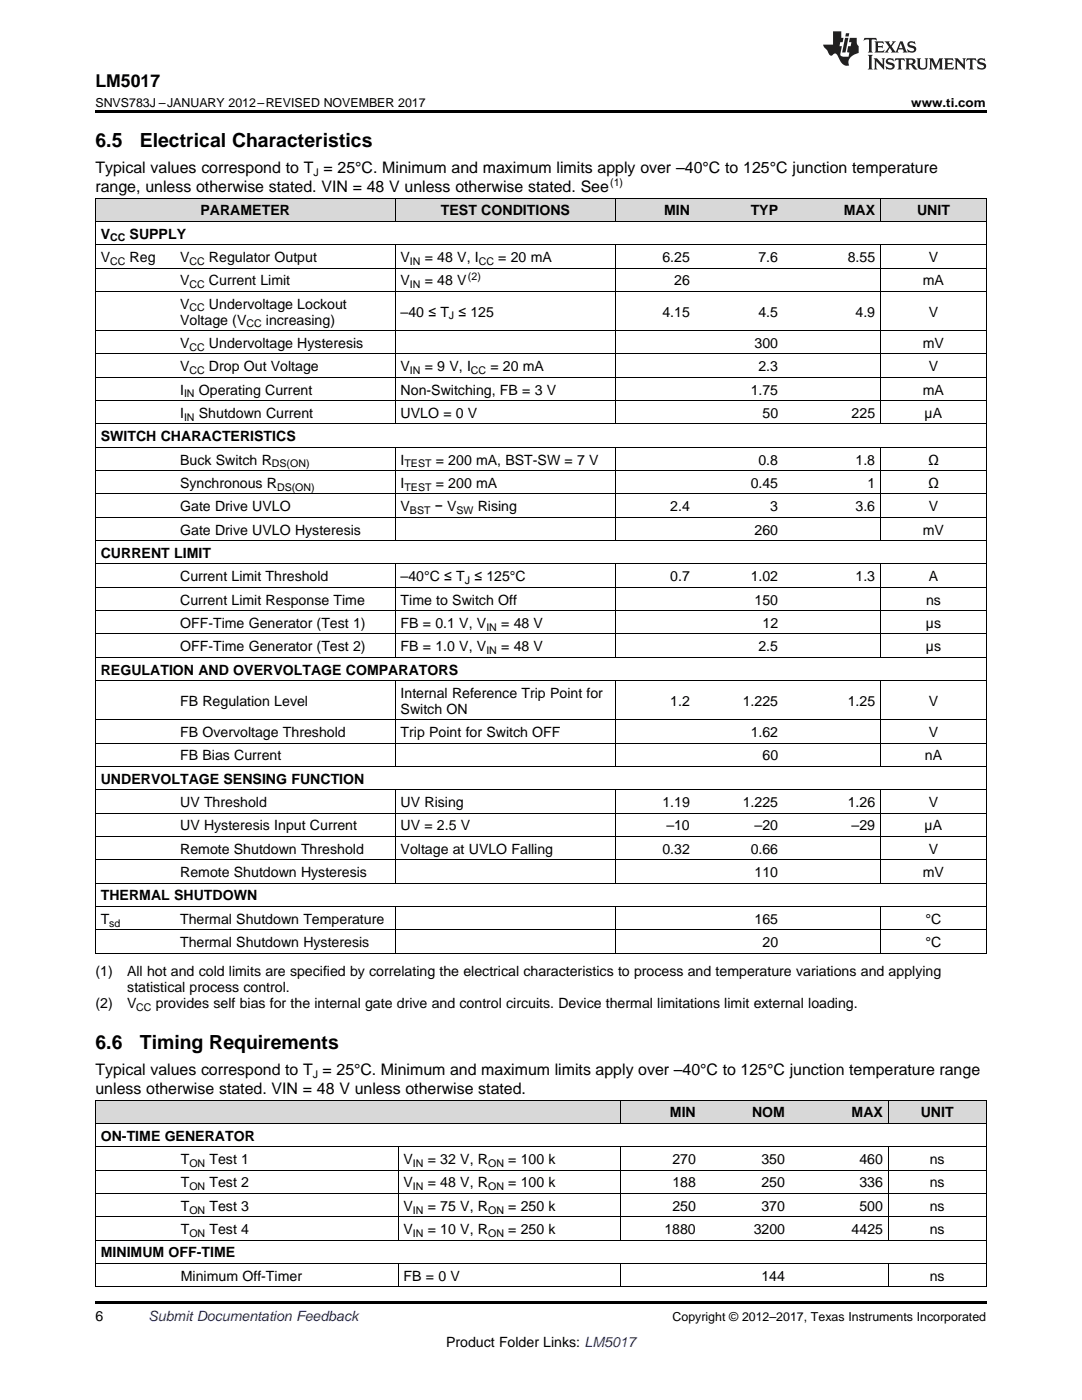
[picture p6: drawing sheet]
<svg xmlns="http://www.w3.org/2000/svg" width="216mm" height="279mm" viewBox="0 0 216 279" stroke-linecap="round" stroke-linejoin="round" font-family="sans-serif">
<defs><g id="words">
<g font-size="3.9">
<text x="19" y="29.3">6.5</text>
<text x="27.9" y="29.3">Electrical Characteristics</text>
<text x="19" y="209.3">6.6</text>
<text x="27.9" y="209.3">Timing Requirements</text>
</g>
<text font-size="3.5" x="19" y="17.3">LM5017</text>
<g font-size="3.2">
<text x="19" y="34.4">Typical values correspond to T = 25°C. Minimum and maximum limits apply over –40°C to 125°C junction temperature</text>
<text x="19" y="38.3">range, unless otherwise stated. VIN = 48 V unless otherwise stated. See</text>
<text x="19" y="214.5">Typical values correspond to T = 25°C. Minimum and maximum limits apply over –40°C to 125°C junction temperature range</text>
<text x="19" y="218.3">unless otherwise stated. VIN = 48 V unless otherwise stated.</text>
</g>
<g font-size="2.8">
<text x="20.1" y="47.6">V</text>
<text x="25.9" y="47.6">SUPPLY</text>
<text x="40" y="43">PARAMETER</text>
<text x="88" y="43">TEST CONDITIONS</text>
<text x="132.5" y="43">MIN</text>
<text x="149.8" y="43">TYP</text>
<text x="168.4" y="43">MAX</text>
<text x="183" y="43">UNIT</text>
<text x="20.1" y="52.3">V</text>
<text x="25.9" y="52.3">Reg</text>
<text x="35.9" y="52.3">V</text>
<text x="41.7" y="52.3">Regulator Output</text>
<text x="79.9" y="52.3">V</text>
<text x="84.8" y="52.3">= 48 V, I</text>
<text x="99.4" y="52.3">= 20 mA</text>
<text x="132.2" y="52.3">6.25</text>
<text x="151.3" y="52.3">7.6</text>
<text x="169.2" y="52.3">8.55</text>
<text x="185.3" y="52.3">V</text>
<text x="35.9" y="56.9">V</text>
<text x="41.7" y="56.9">Current Limit</text>
<text x="79.9" y="56.9">V</text>
<text x="84.8" y="56.9">= 48 V</text>
<text x="134.5" y="56.9">26</text>
<text x="184.1" y="56.9">mA</text>
<text x="35.9" y="61.6">V</text>
<text x="35.9" y="64.8">Voltage (V</text>
<text x="41.7" y="61.6">Undervoltage Lockout</text>
<text x="53.1" y="64.8">increasing)</text>
<text x="79.9" y="63.2">–40 ≤ T ≤ 125</text>
<text x="132.2" y="63.2">4.15</text>
<text x="151.3" y="63.2">4.5</text>
<text x="170.7" y="63.2">4.9</text>
<text x="185.3" y="63.2">V</text>
<text x="35.9" y="69.4">V</text>
<text x="41.7" y="69.4">Undervoltage Hysteresis</text>
<text x="150.6" y="69.4">300</text>
<text x="184.1" y="69.4">mV</text>
<text x="35.9" y="74.1">V</text>
<text x="41.7" y="74.1">Drop Out Voltage</text>
<text x="79.9" y="74.1">V</text>
<text x="84.8" y="74.1">= 9 V, I</text>
<text x="97.9" y="74.1">= 20 mA</text>
<text x="151.3" y="74.1">2.3</text>
<text x="185.3" y="74.1">V</text>
<text x="35.9" y="78.7">I</text>
<text x="35.9" y="83.4">I</text>
<text x="39.7" y="78.7">Operating Current</text>
<text x="39.7" y="83.4">Shutdown Current</text>
<text x="79.9" y="78.7">Non-Switching, FB = 3 V</text>
<text x="79.9" y="83.4">UVLO = 0 V</text>
<text x="149.8" y="78.7">1.75</text>
<text x="152.2" y="83.4">50</text>
<text x="169.9" y="83.4">225</text>
<text x="184.1" y="78.7">mA</text>
<text x="184.5" y="83.4">µA</text>
<text x="20.1" y="88.1">SWITCH CHARACTERISTICS</text>
<text x="35.9" y="92.7">Buck Switch R</text>
<text x="79.9" y="92.7">I</text>
<text x="87" y="92.7">= 200 mA, BST-SW = 7 V</text>
<text x="151.3" y="92.7">0.8</text>
<text x="170.7" y="92.7">1.8</text>
<text x="185.2" y="92.7">Ω</text>
<text x="35.9" y="97.4">Synchronous R</text>
<text x="79.9" y="97.4">I</text>
<text x="87" y="97.4">= 200 mA</text>
<text x="149.8" y="97.4">0.45</text>
<text x="173.1" y="97.4">1</text>
<text x="185.2" y="97.4">Ω</text>
<text x="35.9" y="102">Gate Drive UVLO</text>
<text x="35.9" y="106.7">Gate Drive UVLO Hysteresis</text>
<text x="79.9" y="102">V</text>
<text x="86.7" y="102">− V</text>
<text x="95.3" y="102">Rising</text>
<text x="133.7" y="102">2.4</text>
<text x="150.6" y="106.7">260</text>
<text x="153.7" y="102">3</text>
<text x="170.7" y="102">3.6</text>
<text x="184.1" y="106.7">mV</text>
<text x="185.3" y="102">V</text>
<text x="20.1" y="111.3">CURRENT LIMIT</text>
<text x="35.9" y="116">Current Limit Threshold</text>
<text x="79.9" y="116">–40°C ≤ T ≤ 125°C</text>
<text x="133.7" y="116">0.7</text>
<text x="149.8" y="116">1.02</text>
<text x="170.7" y="116">1.3</text>
<text x="185.3" y="116">A</text>
<text x="35.9" y="120.7">Current Limit Response Time</text>
<text x="35.9" y="125.3">OFF-Time Generator (Test 1)</text>
<text x="79.9" y="120.7">Time to Switch Off</text>
<text x="79.9" y="125.3">FB = 0.1 V, V</text>
<text x="100" y="125.3">= 48 V</text>
<text x="150.6" y="120.7">150</text>
<text x="152.2" y="125.3">12</text>
<text x="184.7" y="125.3">µs</text>
<text x="184.8" y="120.7">ns</text>
<text x="35.9" y="130">OFF-Time Generator (Test 2)</text>
<text x="79.9" y="130">FB = 1.0 V, V</text>
<text x="100" y="130">= 48 V</text>
<text x="151.3" y="130">2.5</text>
<text x="184.7" y="130">µs</text>
<text x="20.1" y="134.6">REGULATION AND OVERVOLTAGE COMPARATORS</text>
<text x="35.9" y="140.9">FB Regulation Level</text>
<text x="79.9" y="139.3">Internal Reference Trip Point for</text>
<text x="79.9" y="142.5">Switch ON</text>
<text x="133.7" y="140.9">1.2</text>
<text x="148.2" y="140.9">1.225</text>
<text x="169.2" y="140.9">1.25</text>
<text x="185.3" y="140.9">V</text>
<text x="35.9" y="147.1">FB Overvoltage Threshold</text>
<text x="79.9" y="147.1">Trip Point for Switch OFF</text>
<text x="149.8" y="147.1">1.62</text>
<text x="185.3" y="147.1">V</text>
<text x="35.9" y="151.8">FB Bias Current</text>
<text x="152.2" y="151.8">60</text>
<text x="184.5" y="151.8">nA</text>
<text x="20.1" y="156.4">UNDERVOLTAGE SENSING FUNCTION</text>
<text x="35.9" y="161.1">UV Threshold</text>
<text x="79.9" y="161.1">UV Rising</text>
<text x="132.2" y="161.1">1.19</text>
<text x="148.2" y="161.1">1.225</text>
<text x="169.2" y="161.1">1.26</text>
<text x="185.3" y="161.1">V</text>
<text x="35.9" y="165.7">UV Hysteresis Input Current</text>
<text x="79.9" y="165.7">UV = 2.5 V</text>
<text x="133" y="165.7">–10</text>
<text x="150.6" y="165.7">–20</text>
<text x="169.9" y="165.7">–29</text>
<text x="184.5" y="165.7">µA</text>
<text x="35.9" y="170.4">Remote Shutdown Threshold</text>
<text x="79.9" y="170.4">Voltage at UVLO Falling</text>
<text x="132.2" y="170.4">0.32</text>
<text x="149.8" y="170.4">0.66</text>
<text x="185.3" y="170.4">V</text>
<text x="20.1" y="179.7">THERMAL SHUTDOWN</text>
<text x="35.9" y="175">Remote Shutdown Hysteresis</text>
<text x="150.6" y="175">110</text>
<text x="184.1" y="175">mV</text>
<text x="20.1" y="184.4">T</text>
<text x="35.9" y="184.4">Thermal Shutdown Temperature</text>
<text x="150.6" y="184.4">165</text>
<text x="184.7" y="184.4">°C</text>
<text x="35.9" y="189">Thermal Shutdown Hysteresis</text>
<text x="152.2" y="189">20</text>
<text x="184.7" y="189">°C</text>
<text x="19" y="194.9">(1)</text>
<text x="25.4" y="194.9">All hot and cold limits are specified by correlating the electrical characteristics to process and temperature variations and applying</text>
<text x="19" y="201.2">(2)</text>
<text x="25.4" y="201.2">V</text>
<text x="25.4" y="198">statistical process control.</text>
<text x="31.1" y="201.2">provides self bias for the internal gate drive and control circuits. Device thermal limitations limit external loading.</text>
<text x="20.1" y="227.6">ON-TIME GENERATOR</text>
<text x="133.7" y="223">MIN</text>
<text x="150.1" y="223">NOM</text>
<text x="169.9" y="223">MAX</text>
<text x="183.7" y="223">UNIT</text>
<text x="36.1" y="232.3">T</text>
<text x="41.8" y="232.3">Test 1</text>
<text x="80.5" y="232.3">V</text>
<text x="85.4" y="232.3">= 32 V, R</text>
<text x="101.4" y="232.3">= 100 k</text>
<text x="134.2" y="232.3">270</text>
<text x="151.9" y="232.3">350</text>
<text x="171.5" y="232.3">460</text>
<text x="185.5" y="232.3">ns</text>
<text x="36.1" y="237">T</text>
<text x="41.8" y="237">Test 2</text>
<text x="80.5" y="237">V</text>
<text x="85.4" y="237">= 48 V, R</text>
<text x="101.4" y="237">= 100 k</text>
<text x="134.2" y="237">188</text>
<text x="151.9" y="237">250</text>
<text x="171.5" y="237">336</text>
<text x="185.5" y="237">ns</text>
<text x="36.1" y="241.6">T</text>
<text x="41.8" y="241.6">Test 3</text>
<text x="80.5" y="241.6">V</text>
<text x="85.4" y="241.6">= 75 V, R</text>
<text x="101.4" y="241.6">= 250 k</text>
<text x="134.2" y="241.6">250</text>
<text x="151.9" y="241.6">370</text>
<text x="171.5" y="241.6">500</text>
<text x="185.5" y="241.6">ns</text>
<text x="20.1" y="250.9">MINIMUM OFF-TIME</text>
<text x="36.1" y="246.3">T</text>
<text x="41.8" y="246.3">Test 4</text>
<text x="80.5" y="246.3">V</text>
<text x="85.4" y="246.3">= 10 V, R</text>
<text x="101.4" y="246.3">= 250 k</text>
<text x="132.6" y="246.3">1880</text>
<text x="150.4" y="246.3">3200</text>
<text x="169.9" y="246.3">4425</text>
<text x="185.5" y="246.3">ns</text>
<text x="36.1" y="255.6">Minimum Off-Timer</text>
<text x="80.5" y="255.6">FB = 0 V</text>
<text x="151.9" y="255.6">144</text>
<text x="185.5" y="255.6">ns</text>
<text x="19" y="263.6">6</text>
<text x="89" y="268.9">Product Folder Links: LM5017</text>
</g>
<text font-size="2.8" fill="#0000c8" x="29.6" y="263.6">Submit Documentation Feedback</text>
<g font-size="2.5">
<text x="19" y="21.4">SNVS783J –JANUARY 2012–REVISED NOVEMBER 2017</text>
<text x="181.8" y="21.4">www.ti.com</text>
<text x="134.2" y="263.6">Copyright © 2012–2017, Texas Instruments Incorporated</text>
</g>
<g font-size="2.1">
<text x="62.5" y="35.1">J</text>
<text x="121.8" y="37">(1)</text>
<text x="22" y="48.2">CC</text>
<text x="22" y="52.8">CC</text>
<text x="37.8" y="52.8">CC</text>
<text x="81.8" y="52.8">IN</text>
<text x="95.5" y="52.8">CC</text>
<text x="37.8" y="57.5">CC</text>
<text x="81.8" y="57.5">IN</text>
<text x="93.4" y="55.8">(2)</text>
<text x="37.8" y="62.2">CC</text>
<text x="49.2" y="65.3">CC</text>
<text x="89.6" y="63.7">J</text>
<text x="37.8" y="70">CC</text>
<text x="37.8" y="74.6">CC</text>
<text x="81.8" y="74.6">IN</text>
<text x="94" y="74.6">CC</text>
<text x="36.7" y="79.3">IN</text>
<text x="36.7" y="84">IN</text>
<text x="54.3" y="93.3">DS(ON)</text>
<text x="80.7" y="93.3">TEST</text>
<text x="55.3" y="97.9">DS(ON)</text>
<text x="80.7" y="97.9">TEST</text>
<text x="81.8" y="102.6">BST</text>
<text x="91.1" y="102.6">SW</text>
<text x="92.7" y="116.6">J</text>
<text x="97" y="125.9">IN</text>
<text x="97" y="130.5">IN</text>
<text x="21.8" y="184.9">sd</text>
<text x="27.2" y="201.8">CC</text>
<text x="62.4" y="215.1">J</text>
<text x="37.8" y="232.9">ON</text>
<text x="82.4" y="232.9">IN</text>
<text x="97.4" y="232.9">ON</text>
<text x="37.8" y="237.5">ON</text>
<text x="82.4" y="237.5">IN</text>
<text x="97.4" y="237.5">ON</text>
<text x="37.8" y="242.2">ON</text>
<text x="82.4" y="242.2">IN</text>
<text x="97.4" y="242.2">ON</text>
<text x="37.8" y="246.8">ON</text>
<text x="82.4" y="246.8">IN</text>
<text x="97.4" y="246.8">ON</text>
</g>
</g></defs>
<g fill="#d8d8d8">
<path d="M19 219.6h16v4.7h-16z"/>
<path d="M35 219.6h44.5v4.7h-44.5z"/>
<path d="M79.5 219.6h44.4v4.7h-44.4z"/>
<path d="M123.9 219.6h16v4.7h-16z"/>
<path d="M139.9 219.6h17.8v4.7h-17.8z"/>
<path d="M157.7 219.6h19.6v4.7h-19.6z"/>
<path d="M177.3 219.6h19.5v4.7h-19.5z"/>
<path d="M19 39.6h15.9v4.6h-15.9z"/>
<path d="M34.9 39.6h44v4.6h-44z"/>
<path d="M78.9 39.6h44v4.6h-44z"/>
<path d="M122.9 39.6h15.8v4.6h-15.8z"/>
<path d="M138.7 39.6h17.7v4.6h-17.7z"/>
<path d="M156.4 39.6h19.3v4.6h-19.3z"/>
<path d="M175.7 39.6h21.1v4.6h-21.1z"/>
</g>
<g fill="#000">
<path d="M19 22h177.8v.5h-177.8zM19 190.3h.2zM78.8 190.3h.1zM122.8 190.3h.1zM138.6 190.3h.1zM156.2 190.3h.2zM175.6 190.3h.1zM196.7 190.3h.1zM19 256.8l.2 .1zM79.4 256.8l.1 .1zM123.8 256.8l.1 .1zM139.8 256.8l.1 .1z"/>
<path d="M157.6 256.8l.1 .1zM177.2 256.8l.1 .1zM196.7 256.8l.1 .1zM19 259.7h177.8v.5h-177.8z"/>
</g>
<g fill="none" stroke="#000" stroke-width=".2">
<path d="M19 39.5h177.8M19.1 39.5v150.8M78.8 39.5v4.7M122.9 39.5v4.7M175.7 39.5v4.7M196.8 39.5v150.8M19 58.2h177.8M19 53.5h177.8M19 48.8h177.8M19 44.2h177.8M78.8 48.9v35.8M122.9 48.9v35.8"/>
<path d="M175.7 48.9v35.8M19 80h177.8M19 75.3h177.8M19 70.6h177.8M19 66h177.8M19 98.6h177.8M19 93.9h177.8M19 89.3h177.8M19 84.6h177.8M78.8 89.3v18.6M122.9 89.3v18.6M175.7 89.3v18.6"/>
<path d="M19 117.2h177.8M19 112.6h177.8M19 107.9h177.8M19 103.2h177.8M78.8 112.6v18.6M122.9 112.6v18.6M175.7 112.6v18.6M19 135.8h177.8M19 131.2h177.8M19 126.5h177.8M19 121.9h177.8M78.8 135.9v17.1"/>
<path d="M122.9 135.9v17.1M175.7 135.9v17.1M19 157.6h177.8M19 153h177.8M19 148.3h177.8M19 143.7h177.8M78.8 157.7v18.6M122.9 157.7v18.6M175.7 157.7v18.6M19 176.3h177.8M19 171.6h177.8M19 167h177.8"/>
<path d="M19 162.3h177.8M19 190.2h177.8M19 185.6h177.8M19 180.9h177.8M78.8 180.9v9.4M122.9 180.9v9.4M175.7 180.9v9.4M19 219.6h177.8M19.1 219.6v37.3M123.9 219.6v4.7M177.2 219.6v4.7M196.8 219.6v37.3"/>
<path d="M19 238.2h177.8M19 233.5h177.8M19 228.9h177.8M19 224.2h177.8M79.4 228.9v18.6M123.9 228.9v18.6M177.2 228.9v18.6M19 256.8h177.8M19 252.1h177.8M19 247.5h177.8M19 242.8h177.8M79.4 252.2v4.7"/>
<path d="M123.9 252.2v4.7M177.2 252.2v4.7"/>
</g>
<g fill="#231f20">
<path d="M172.5 7.6l-.1 .5 .4-.2h.6v.1v2.1l-.2 .4h.9l-.2-.4v-2.1l.1-.1h.5l.5 .2-.2-.5zM174.5 8.3l.2 .3v1.5l-.2 .4h1.8l.2-.6a1.04 1.04 0 0 1-1.3 .2v-.7h.6l.3 .2v-.6l-.3 .2h-.6v-.6l.8-.1 .4 .3-.2-.5zM176.5 8.3l.9 1.1-.9 1.1h.8l-.2-.2 .4-.7 .5 .7-.2 .2h1.5l-.2-.2 .2-.4h.9l.1 .4-.2 .2h1l-.3-.3-.7-1.9h-.5l-.9 2-.8-1 .9-1h-.8l.1 .3-.4 .5-.3-.6 .1-.2zM179.7 8.6l.4 1h-.7zM181.3 8.4a.63 .63 0 0 0-.2 .7 .63 .63 0 0 0 .6 .4l.6 .2 .1 .2a.75 .75 0 0 1-.7 .4 .75 .75 0 0 1-.6-.5l.1 .7 .1-.1a1.11 1.11 0 0 0 1.5-.6 1.13 1.13 0 0 0-1.2-.8l-.1-.4a1.04 1.04 0 0 1 1.2 .2l-.2-.5-.2 .1-.4-.2zM173.2 10.9l.2 .4v2.2l-.2 .4h1l-.3-.4v-2.2l.3-.4zM174.3 11.6l.3 .4v1.5l-.3 .4h.8l-.2-.4v-1.3l1.5 1.7v-1.9l.2-.4h-.7l.2 .4v.9l-1.1-1.3zM177 11.8a.62 .62 0 0 0-.2 .7 .62 .62 0 0 0 .6 .4l.6 .1 .1 .3a.76 .76 0 0 1-.7 .3 .76 .76 0 0 1-.7-.4l.2 .7 .1-.1a1.11 1.11 0 0 0 1.5-.6 1.13 1.13 0 0 0-1.2-.8l-.1-.4a1.04 1.04 0 0 1 1.2 .2l-.2-.6-.2 .1-.5-.1zM178.7 11.6l-.2 .6a.61 .61 0 0 1 .8-.3v1.6l-.2 .4h.9l-.2-.4v-1.6a.63 .63 0 0 1 .7 .3l-.1-.6zM180.6 11.6l.3 .4v1.5l-.3 .4h1l-.2-.2-.1-.8 .6 .2a.76 .76 0 0 0 1.2 .7l-1-1a.58 .58 0 0 0 .6-.5 .58 .58 0 0 0-.5-.6zM181.4 11.9h.1a.45 .45 0 0 1 .5 .1 .45 .45 0 0 1 .1 .5l-.8 .2zM182.9 11.6l.2 .2a2.17 2.17 0 0 0 .3 1.9 .99 .99 0 0 0 1.6-.6v-1.1l.2-.4h-.7l.2 .2a1.92 1.92 0 0 1-.2 1.8 .6 .6 0 0 1-.9-.5v-1.1l.2-.4zM185.4 11.6l.2 .4v1.5l-.2 .4h.7l-.2-.4v-1.4l.8 1.8 .8-1.8v1.4l-.2 .4h.9l-.2-.4v-1.5l.2-.4h-.8l-.6 1.5-.6-1.5zM188.4 11.6l.2 .4v1.5l-.2 .4h1.8l.1-.6a1.04 1.04 0 0 1-1.2 .1v-.6h.5l.4 .2v-.6l-.4 .2h-.5v-.7h.8l.3 .3-.1-.6zM190.5 11.6l.2 .4v1.5l-.2 .4h.7l-.2-.4v-1.3l1.5 1.7v-1.9l.2-.4h-.7l.2 .4v.9l-1.1-1.3zM192.9 11.6l-.1 .6a.61 .61 0 0 1 .7-.3l.1 1.6-.3 .4h1l-.3-.4 .1-1.6a.63 .63 0 0 1 .7 .3l-.1-.6zM195.2 11.8a.62 .62 0 0 0-.2 .7 .62 .62 0 0 0 .6 .4l.6 .1 .1 .3a.76 .76 0 0 1-.7 .3 .76 .76 0 0 1-.6-.4l.1 .7 .1-.1a1.11 1.11 0 0 0 1.6-.6 1.13 1.13 0 0 0-1.3-.8l-.1-.4a1.04 1.04 0 0 1 1.2 .2l-.1-.6-.2 .1-.5-.1z"/>
<path d="M166.2 6.3v2.6h-1.9v.4l.8 .9a.91 .91 0 0 0 1 .8 .56 .56 0 0 1 .5-.3 .56 .56 0 0 1 .5 .3l.4 .8a1.53 1.53 0 0 0 1.9 1.2 1.54 1.54 0 0 1 1-2.1l.9-.3v-1.4a1.52 1.52 0 0 1-.4-1.6h-1.3l-.2 .8h.5l-.2 .8h-.5l-.1 1v.2l.4 .1-.2 .8a1.93 1.93 0 0 1-1.6-.3l.3-1.8h-.5l.2-.8h.4l.2-.8h-.4v-1.3zM168.6 7.6l-.6 2.9h.7l.6-2.9zM168.8 6.6l-.1 .7h.6l.2-.7z"/>
</g>
<use href="#words"/>
</svg>
